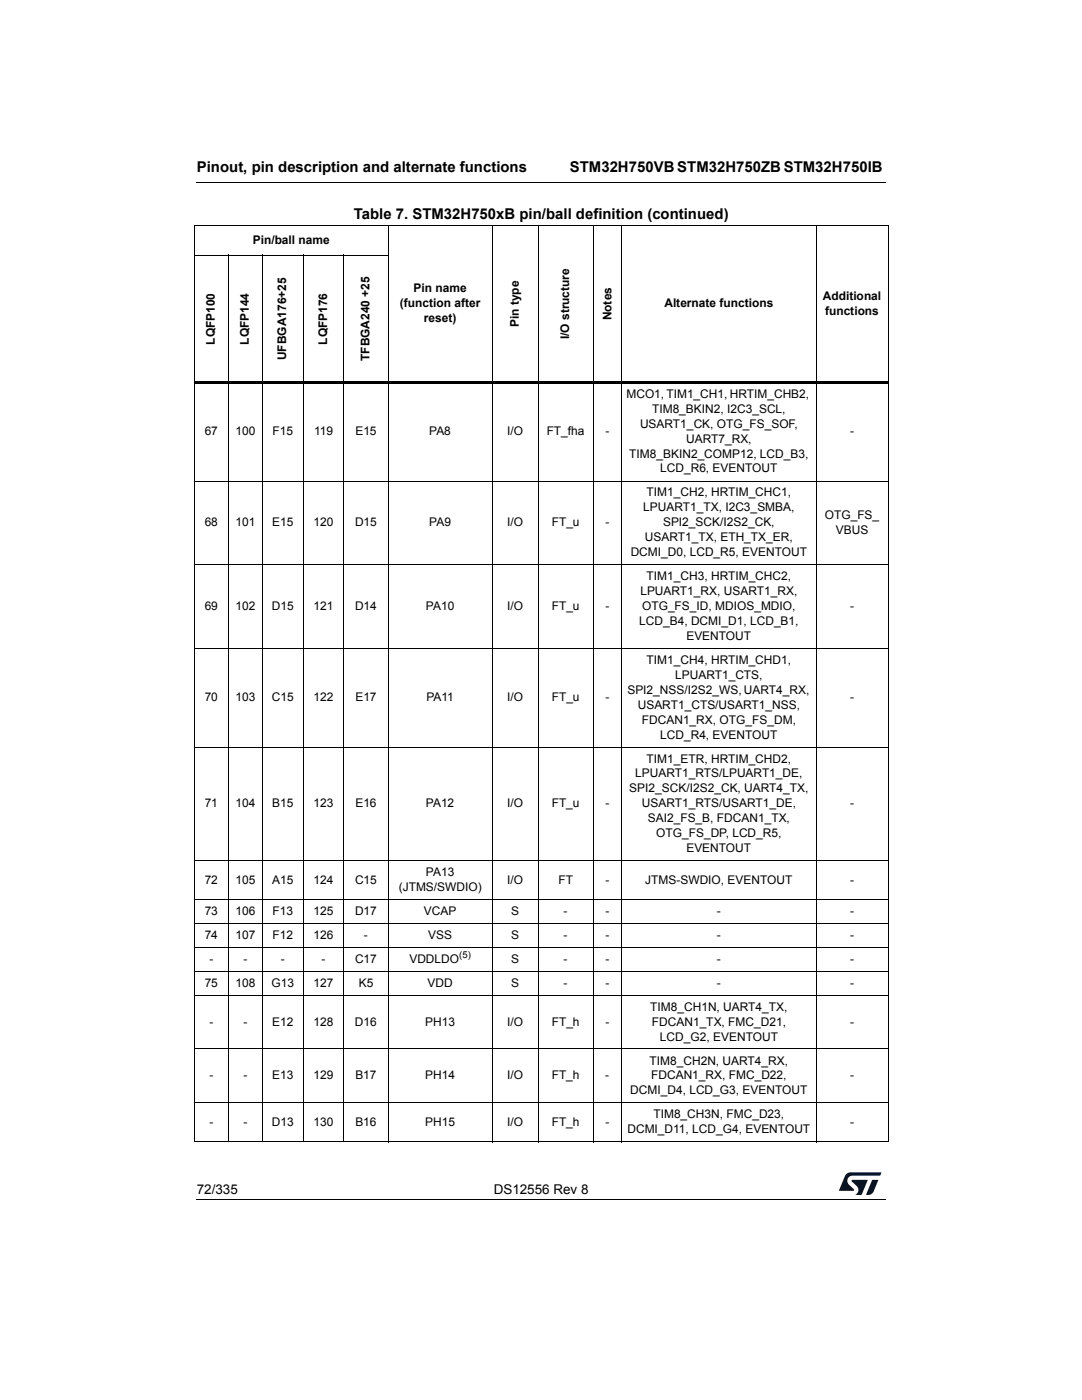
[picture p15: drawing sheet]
<svg xmlns="http://www.w3.org/2000/svg" width="216mm" height="279mm" viewBox="0 0 216 279" stroke-linecap="round" stroke-linejoin="round" font-family="sans-serif">
<defs><g id="words">
<g font-size="3">
<text x="39.3" y="34.3">Pinout, pin description and alternate functions</text>
<text x="113.7" y="34.3">STM32H750VB STM32H750ZB STM32H750IB</text>
<text x="70.6" y="43.7">Table 7. STM32H750xB pin/ball definition (continued)</text>
</g>
<g font-size="2.7">
<text x="39.3" y="238.3">72/335</text>
<text x="98.5" y="238.3">DS12556 Rev 8</text>
</g>
<g font-size="2.4">
<text x="50.4" y="48.7">Pin/ball name</text>
<text x="82.5" y="58.4">Pin name</text>
<text x="164.2" y="59.8">Additional</text>
<text x="79.8" y="61.3">(function after</text>
<text x="84.6" y="64.3">reset)</text>
<text x="103.5" y="65.3" transform="rotate(-90 103.5 65.3)">Pin type</text>
<text x="122" y="63.9" transform="rotate(-90 122 63.9)">Notes</text>
<text x="132.6" y="61.3">Alternate functions</text>
<text x="164.6" y="62.8">functions</text>
<text x="42.9" y="68.8" transform="rotate(-90 42.9 68.8)">LQFP100</text>
<text x="49.7" y="68.8" transform="rotate(-90 49.7 68.8)">LQFP144</text>
<text x="57.1" y="71.9" transform="rotate(-90 57.1 71.9)">UFBGA176+25</text>
<text x="65.3" y="68.8" transform="rotate(-90 65.3 68.8)">LQFP176</text>
<text x="113.6" y="67.7" transform="rotate(-90 113.6 67.7)">I/O structure</text>
<text x="73.7" y="72.1" transform="rotate(-90 73.7 72.1)">TFBGA240 +25</text>
<text x="125" y="79.4">MCO1, TIM1_CH1, HRTIM_CHB2,</text>
<text x="130.1" y="82.4">TIM8_BKIN2, I2C3_SCL,</text>
<text x="40.8" y="86.9">67</text>
<text x="47" y="86.9">100</text>
<text x="54.4" y="86.9">F15</text>
<text x="62.7" y="86.9">119</text>
<text x="70.9" y="86.9">E15</text>
<text x="85.7" y="86.9">PA8</text>
<text x="101.2" y="86.9">I/O</text>
<text x="109.1" y="86.9">FT_fha</text>
<text x="120.8" y="86.9">-</text>
<text x="127.7" y="85.3">USART1_CK, OTG_FS_SOF,</text>
<text x="136.9" y="88.3">UART7_RX,</text>
<text x="169.6" y="86.9">-</text>
<text x="125.6" y="91.3">TIM8_BKIN2_COMP12, LCD_B3,</text>
<text x="131.7" y="94.3">LCD_R6, EVENTOUT</text>
<text x="129" y="99.1">TIM1_CH2, HRTIM_CHC1,</text>
<text x="40.8" y="105">68</text>
<text x="47" y="105">101</text>
<text x="54.3" y="105">E15</text>
<text x="62.6" y="105">120</text>
<text x="70.8" y="105">D15</text>
<text x="85.7" y="105">PA9</text>
<text x="101.2" y="105">I/O</text>
<text x="110.1" y="105">FT_u</text>
<text x="120.8" y="105">-</text>
<text x="128.3" y="102.1">LPUART1_TX, I2C3_SMBA,</text>
<text x="132.3" y="105">SPI2_SCK/I2S2_CK,</text>
<text x="164.6" y="103.6">OTG_FS_</text>
<text x="166.8" y="106.5">VBUS</text>
<text x="125.8" y="111">DCMI_D0, LCD_R5, EVENTOUT</text>
<text x="128.7" y="108">USART1_TX, ETH_TX_ER,</text>
<text x="127.8" y="118.8">LPUART1_RX, USART1_RX,</text>
<text x="129" y="115.8">TIM1_CH3, HRTIM_CHC2,</text>
<text x="40.8" y="121.8">69</text>
<text x="47" y="121.8">102</text>
<text x="54.2" y="121.8">D15</text>
<text x="62.6" y="121.8">121</text>
<text x="70.8" y="121.8">D14</text>
<text x="85" y="121.8">PA10</text>
<text x="101.2" y="121.8">I/O</text>
<text x="110.1" y="121.8">FT_u</text>
<text x="120.8" y="121.8">-</text>
<text x="127.5" y="124.7">LCD_B4, DCMI_D1, LCD_B1,</text>
<text x="128.1" y="121.8">OTG_FS_ID, MDIOS_MDIO,</text>
<text x="169.6" y="121.8">-</text>
<text x="137" y="127.7">EVENTOUT</text>
<text x="129" y="132.5">TIM1_CH4, HRTIM_CHD1,</text>
<text x="134.7" y="135.5">LPUART1_CTS,</text>
<text x="40.8" y="139.9">70</text>
<text x="47" y="139.9">103</text>
<text x="54.2" y="139.9">C15</text>
<text x="62.6" y="139.9">122</text>
<text x="70.9" y="139.9">E17</text>
<text x="85.1" y="139.9">PA11</text>
<text x="101.2" y="139.9">I/O</text>
<text x="110.1" y="139.9">FT_u</text>
<text x="120.8" y="139.9">-</text>
<text x="125.2" y="138.5">SPI2_NSS/I2S2_WS, UART4_RX,</text>
<text x="127.3" y="141.4">USART1_CTS/USART1_NSS,</text>
<text x="169.6" y="139.9">-</text>
<text x="128.1" y="144.4">FDCAN1_RX, OTG_FS_DM,</text>
<text x="131.7" y="147.4">LCD_R4, EVENTOUT</text>
<text x="126.7" y="155.2">LPUART1_RTS/LPUART1_DE,</text>
<text x="129" y="152.2">TIM1_ETR, HRTIM_CHD2,</text>
<text x="40.8" y="161.1">71</text>
<text x="47" y="161.1">104</text>
<text x="54.3" y="161.1">B15</text>
<text x="62.6" y="161.1">123</text>
<text x="70.9" y="161.1">E16</text>
<text x="85" y="161.1">PA12</text>
<text x="101.2" y="161.1">I/O</text>
<text x="110.1" y="161.1">FT_u</text>
<text x="120.8" y="161.1">-</text>
<text x="125.6" y="158.1">SPI2_SCK/I2S2_CK, UART4_TX,</text>
<text x="128.1" y="161.1">USART1_RTS/USART1_DE,</text>
<text x="169.6" y="161.1">-</text>
<text x="129.3" y="164.1">SAI2_FS_B, FDCAN1_TX,</text>
<text x="130.9" y="167.1">OTG_FS_DP, LCD_R5,</text>
<text x="137" y="170.1">EVENTOUT</text>
<text x="40.8" y="176.3">72</text>
<text x="47" y="176.3">105</text>
<text x="54.3" y="176.3">A15</text>
<text x="62.6" y="176.3">124</text>
<text x="70.8" y="176.3">C15</text>
<text x="79.6" y="177.8">(JTMS/SWDIO)</text>
<text x="85" y="174.9">PA13</text>
<text x="101.2" y="176.3">I/O</text>
<text x="111.4" y="176.3">FT</text>
<text x="120.8" y="176.3">-</text>
<text x="128.8" y="176.3">JTMS-SWDIO, EVENTOUT</text>
<text x="169.6" y="176.3">-</text>
<text x="40.8" y="182.6">73</text>
<text x="47" y="182.6">106</text>
<text x="54.4" y="182.6">F13</text>
<text x="62.6" y="182.6">125</text>
<text x="70.8" y="182.6">D17</text>
<text x="84.6" y="182.6">VCAP</text>
<text x="102" y="182.6">S</text>
<text x="112.5" y="182.6">-</text>
<text x="120.8" y="182.6">-</text>
<text x="143" y="182.6">-</text>
<text x="169.6" y="182.6">-</text>
<text x="40.8" y="187.4">74</text>
<text x="47" y="187.4">107</text>
<text x="54.4" y="187.4">F12</text>
<text x="62.6" y="187.4">126</text>
<text x="72.6" y="187.4">-</text>
<text x="85.4" y="187.4">VSS</text>
<text x="102" y="187.4">S</text>
<text x="112.5" y="187.4">-</text>
<text x="120.8" y="187.4">-</text>
<text x="143" y="187.4">-</text>
<text x="169.6" y="187.4">-</text>
<text x="40.8" y="196.9">75</text>
<text x="41.8" y="192.1">-</text>
<text x="47" y="196.9">108</text>
<text x="48.6" y="192.1">-</text>
<text x="54.2" y="196.9">G13</text>
<text x="56" y="192.1">-</text>
<text x="62.6" y="196.9">127</text>
<text x="64.2" y="192.1">-</text>
<text x="70.8" y="192.1">C17</text>
<text x="71.6" y="196.9">K5</text>
<text x="81.7" y="192.1">VDDLDO</text>
<text x="85.3" y="196.9">VDD</text>
<text x="102" y="196.9">S</text>
<text x="102" y="192.1">S</text>
<text x="112.5" y="196.9">-</text>
<text x="112.5" y="192.1">-</text>
<text x="120.8" y="196.9">-</text>
<text x="120.8" y="192.1">-</text>
<text x="143" y="196.9">-</text>
<text x="143" y="192.1">-</text>
<text x="169.6" y="196.9">-</text>
<text x="169.6" y="192.1">-</text>
<text x="129.7" y="201.7">TIM8_CH1N, UART4_TX,</text>
<text x="41.8" y="204.7">-</text>
<text x="48.6" y="204.7">-</text>
<text x="54.3" y="204.7">E12</text>
<text x="62.6" y="204.7">128</text>
<text x="70.8" y="204.7">D16</text>
<text x="84.8" y="204.7">PH13</text>
<text x="101.2" y="204.7">I/O</text>
<text x="110.1" y="204.7">FT_h</text>
<text x="120.8" y="204.7">-</text>
<text x="130.1" y="204.7">FDCAN1_TX, FMC_D21,</text>
<text x="131.7" y="207.7">LCD_G2, EVENTOUT</text>
<text x="169.6" y="204.7">-</text>
<text x="41.8" y="215.4">-</text>
<text x="48.6" y="215.4">-</text>
<text x="54.3" y="215.4">E13</text>
<text x="62.6" y="215.4">129</text>
<text x="70.9" y="215.4">B17</text>
<text x="84.8" y="215.4">PH14</text>
<text x="101.2" y="215.4">I/O</text>
<text x="110.1" y="215.4">FT_h</text>
<text x="120.8" y="215.4">-</text>
<text x="129.6" y="212.4">TIM8_CH2N, UART4_RX,</text>
<text x="129.9" y="215.4">FDCAN1_RX, FMC_D22,</text>
<text x="169.6" y="215.4">-</text>
<text x="125.8" y="218.4">DCMI_D4, LCD_G3, EVENTOUT</text>
<text x="41.8" y="224.7">-</text>
<text x="48.6" y="224.7">-</text>
<text x="54.2" y="224.7">D13</text>
<text x="62.6" y="224.7">130</text>
<text x="70.9" y="224.7">B16</text>
<text x="84.8" y="224.7">PH15</text>
<text x="101.2" y="224.7">I/O</text>
<text x="110.1" y="224.7">FT_h</text>
<text x="120.8" y="224.7">-</text>
<text x="125.2" y="226.2">DCMI_D11, LCD_G4, EVENTOUT</text>
<text x="130.4" y="223.2">TIM8_CH3N, FMC_D23,</text>
<text x="169.6" y="224.7">-</text>
</g>
<text font-size="1.9" x="91.6" y="191.2">(5)</text>
</g></defs>
<path d="M39.2 36.3l.1 .1zM39.2 239.3l.1 .1z" fill="#000"/>
<path d="M39.3 36.4h137.5M39.3 239.3h137.5" fill="none" stroke="#000" stroke-width=".2"/>
<g fill="#00183f">
<path d="M168.8 234.4l.9-.4h6.2l-.3 .6h-5.4a1.04 1.04 0 0 0-1 .6 1.04 1.04 0 0 0 .2 1.2l1 .9v.3h-3z"/>
<path d="M174.1 235.5h1.2l-1 2.3a1.19 1.19 0 0 1-1.5 .6z"/>
<path d="M170 235.5h3.1l-1.2 3h-1.2a1.1 1.1 0 0 0 .3-1.8l-1-.9z"/>
</g>
<g fill="none" stroke="#000" stroke-width=".2">
<path d="M38.7 45h138.6M38.7 50.9h38.8M38.8 45v182.8M45.6 50.9v177M52.4 50.9v177M60.5 50.9v177M68.6 50.9v177M77.4 44.9v183M98.2 44.9v183M107.4 44.9v183M118.4 44.9v183M124.1 44.9v183"/>
<path d="M162.8 44.9v183M177.2 45v182.8M38.7 96h138.6M38.7 112.7h138.6M38.7 129.4h138.6M38.7 149.1h138.6M38.7 171.8h138.6M38.7 179.5h138.6M38.7 184.3h138.6M38.7 189.1h138.6M38.7 193.8h138.6M38.7 198.6h138.6"/>
<path d="M38.7 209.3h138.6M38.7 220.1h138.6M38.7 227.9h138.6"/>
</g>
<path d="M38.7 76.3h138.6" fill="none" stroke="#000" stroke-width=".45"/>
<use href="#words"/>
</svg>
